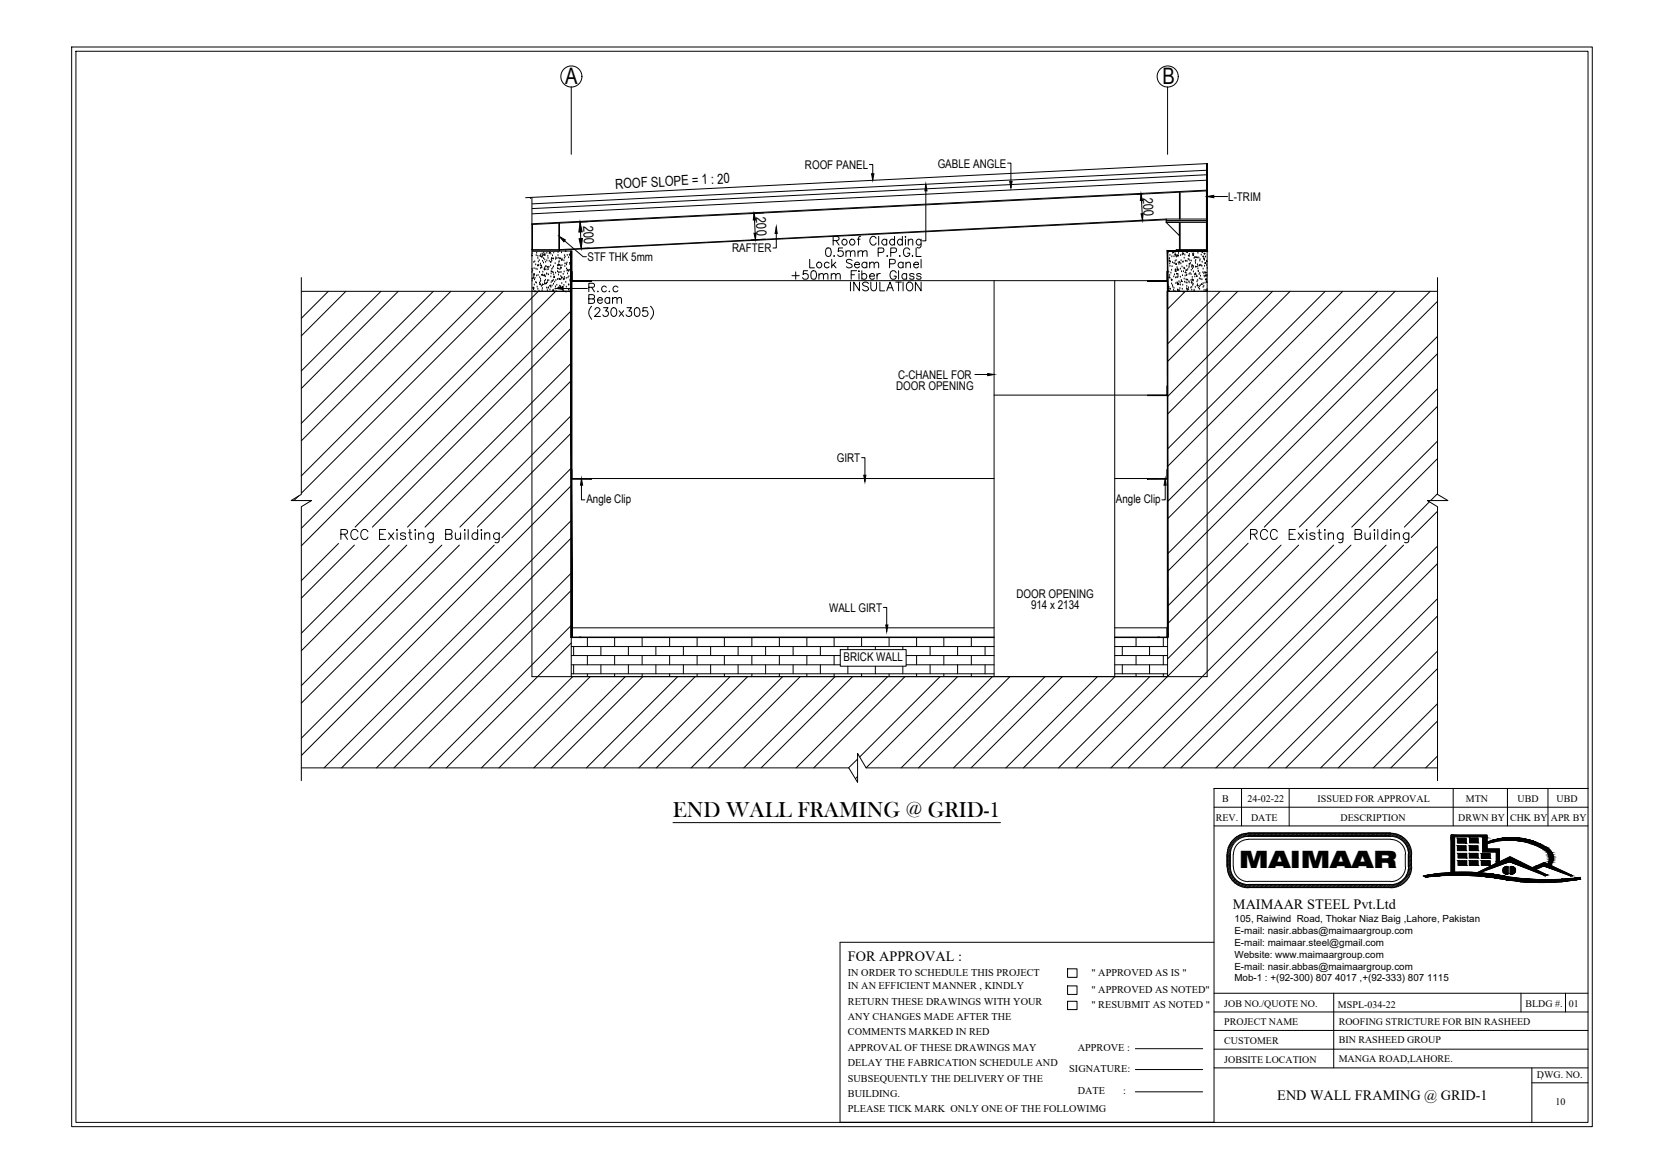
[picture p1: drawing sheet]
<svg xmlns="http://www.w3.org/2000/svg" width="297mm" height="210mm" viewBox="0 0 297 210" stroke-linecap="round" stroke-linejoin="round" font-family="sans-serif">
<defs><g id="words">
<text font-size="4.3" x="221.3" y="155.1">MAIMAAR</text>
<g font-size="4.1">
<text x="100.9" y="15">A</text>
<text x="207.6" y="15">B</text>
</g>
<text font-size="4" x="120.2" y="145.9">END WALL FRAMING @ GRID-1</text>
<g font-size="2.5">
<text x="109.9" y="33.7" transform="rotate(-3 109.9 33.7)">ROOF SLOPE = 1 : 20</text>
<text x="204.1" y="35.3" transform="rotate(87 204.1 35.3)">200</text>
<text x="104.2" y="40.3" transform="rotate(87 104.2 40.3)">200</text>
<text x="135" y="38.8" transform="rotate(87 135 38.8)">200</text>
<text x="220.2" y="162.4">MAIMAAR STEEL Pvt.Ltd</text>
<text x="151.4" y="171.7">FOR APPROVAL :</text>
<text x="228.1" y="196.4">END WALL FRAMING @ GRID-1</text>
</g>
<g font-size="2.1">
<text x="167.5" y="29.9">GABLE ANGLE</text>
<text x="143.8" y="30.2">ROOF PANEL</text>
<text x="219.4" y="35.9">L-TRIM</text>
<text x="105" y="46.7">STF THK 5mm</text>
<text x="130.8" y="45.1">RAFTER</text>
<text x="160.1" y="69.7">DOOR OPENING</text>
<text x="160.4" y="67.7">C-CHANEL FOR</text>
<text x="149.5" y="82.5">GIRT</text>
<text x="104.7" y="89.8">Angle Clip</text>
<text x="199.3" y="89.8">Angle Clip</text>
<text x="181.5" y="106.8">DOOR OPENING</text>
<text x="148.1" y="109.3">WALL GIRT</text>
<text x="184.2" y="108.9">914 x 2134</text>
<text x="150.7" y="118.1">BRICK WALL</text>
</g>
<g font-size="1.8">
<text x="218.3" y="143.3">B</text>
<text x="222.8" y="143.3">24-02-22</text>
<text x="235.3" y="143.3">ISSUED FOR APPROVAL</text>
<text x="261.8" y="143.3">MTN</text>
<text x="271.1" y="143.3">UBD</text>
<text x="278" y="143.3">UBD</text>
<text x="217.1" y="146.7">REV.</text>
<text x="223.4" y="146.7">DATE</text>
<text x="239.5" y="146.7">DESCRIPTION</text>
<text x="260.4" y="146.7">DRWN BY</text>
<text x="269.7" y="146.7">CHK BY</text>
<text x="277" y="146.7">APR BY</text>
<text x="220.5" y="166.9">E-mail: nasir.abbas@maimaargroup.com</text>
<text x="220.5" y="164.7">105, Raiwind Road, Thokar Niaz Baig ,Lahore, Pakistan</text>
<text x="220.5" y="169">E-mail: maimaar.steel@gmail.com</text>
<text x="220.5" y="171.1">Website: www.maimaargroup.com</text>
<text x="220.5" y="173.3">E-mail: nasir.abbas@maimaargroup.com</text>
<text x="151.4" y="174.3">IN ORDER TO SCHEDULE THIS PROJECT</text>
<text x="151.4" y="176.8">IN AN EFFICIENT MANNER , KINDLY</text>
<text x="151.4" y="179.5">RETURN THESE DRAWINGS WITH YOUR</text>
<text x="195" y="174.3">&quot; APPROVED AS IS &quot;</text>
<text x="195" y="177.3">&quot; APPROVED AS NOTED&quot;</text>
<text x="218.7" y="179.9">JOB NO./QUOTE NO.</text>
<text x="220.5" y="175.3">Mob-1 : +(92-300) 807 4017 ,+(92-333) 807 1115</text>
<text x="272.5" y="179.9">BLDG #.</text>
<text x="280.2" y="179.9">01</text>
<text x="151.4" y="182.2">ANY CHANGES MADE AFTER THE</text>
<text x="151.4" y="185">COMMENTS MARKED IN RED</text>
<text x="195" y="180.1">&quot; RESUBMIT AS NOTED &quot;</text>
<text x="218.7" y="183.2">PROJECT NAME</text>
<text x="239" y="180.1">MSPL-034-22</text>
<text x="239.1" y="183.1">ROOFING STRICTURE FOR BIN RASHEED</text>
<text x="151.4" y="187.7">APPROVAL OF THESE DRAWINGS MAY</text>
<text x="151.4" y="190.5">DELAY THE FABRICATION SCHEDULE AND</text>
<text x="191" y="191.5">SIGNATURE:</text>
<text x="192.5" y="187.8">APPROVE :</text>
<text x="218.7" y="186.5">CUSTOMER</text>
<text x="218.7" y="189.9">JOBSITE LOCATION</text>
<text x="239.1" y="189.8">MANGA ROAD,LAHORE.</text>
<text x="239.1" y="186.4">BIN RASHEED GROUP</text>
<text x="151.4" y="193.2">SUBSEQUENTLY THE DELIVERY OF THE</text>
<text x="151.4" y="195.9">BUILDING.</text>
<text x="192.5" y="195.5">DATE</text>
<text x="200.6" y="195.5">:</text>
<text x="274.5" y="192.6">DWG. NO.</text>
<text x="277.8" y="197.4">10</text>
<text x="151.4" y="198.7">PLEASE TICK MARK ONLY ONE OF THE FOLLOWIMG</text>
</g>
</g></defs>
<!-- layer: HATCH -->
<g fill="none" stroke="#000" stroke-width=".18">
<path d="M53.8 49.6v38.7l-1.8 1.1h3.6l-1.8 1.1v49M53.8 52h48.2M58.6 52l-4.8 4.9M61.8 52l-8 8M68 52l-14.2 14.3M71.1 52l-17.3 17.4M77.4 52l-23.6 23.6M80.5 52l-26.7 26.8M86.8 52l-33 33M89.9 52l-36.1 36.1M95 45.6h.1M95 48.5h.1"/>
<path d="M95 44.8h7v7.2h-7zM95 48v.1M95 45.5v.1M95.1 45.1h.1M95.1 50h.1M95.1 49.7l.1 .1h-.1zM95.1 48.2h.1M95.2 51.3h.1M95.2 51.3l.2 .1-.2 .1zM95.3 51.4h.1M95.3 51.6h.1M95.3 49.5h.1"/>
<path d="M95.3 46.7h.1M95.3 49.2h.1M95.4 49h.1M95.4 47.8h.1M95.4 48.9l.1 .1h-.2zM95.4 52h.1M95.4 50.7h.1M95.5 49.8h.1M95.5 46.6h.1M95.6 49.5h.1M95.6 52h.1M95.7 50.3h.1"/>
<path d="M95.7 47.1h.1M95.7 47.9h.1M95.8 45.5h.1M95.8 50.4h.1M95.9 49.1h.1M95.9 45.1h.1M95.9 48h.1M95.9 51.1h.1M96.1 51.5h.1M96.1 45.6h.1M96.1 46h.1M96.1 47.3l.1 .2h-.2z"/>
<path d="M96.1 49h.1M96.2 46.6h.1M96.2 52l-42.4 42.4M96.2 47.2h.1M96.3 51.8h.1M96.3 46.4h.1M96.4 48.5h.1M96.4 50.4h.1M96.4 49.4h.1M96.4 45.6l.2 .1-.1 .1zM96.5 50.2h.1M96.5 50.7l.1 .2-.2-.1z"/>
<path d="M96.5 47.8h.1M96.5 47h.1M96.5 49.7h.1M96.6 45.4h.1M96.6 50h.1M96.6 47.3l.1 .1-.1 .1zM96.7 47.6h.1M96.7 51h.1M96.7 49l.2 .1-.1 .1zM96.7 45.8l.2 .1h-.2zM96.8 47.7h.1M96.8 45.2h.1"/>
<path d="M96.8 50.9h.1M96.8 51.7h.1M96.9 51.4h.1M96.9 46.5h.1M96.9 49h.1M96.9 45.5h.1M96.9 50.7l.1 .1-.1 .1zM97 48.4h.1M97 45.4h.1M97.1 46h.1M97.1 46.8h.1M97.1 45h.1"/>
<path d="M97.2 45.4l.2 .2h-.2zM97.2 49.1l.1 .2-.2-.1zM97.2 47.9l.2 .2-.2 .1v-.2M97.3 50.1h.1M97.3 48h.1M97.3 47.7h.1M97.3 46.2h.1M97.3 49h.1M97.3 45.2h.1M97.4 49.9h.1M97.4 49.2h.1M97.5 47.5h.1"/>
<path d="M97.5 46.7h.1M97.5 50.6l-.2-.1v.2l.2-.1M97.6 47.5h.1M97.6 50.4h.1M97.6 50.5h.1M97.6 51.3h.1M97.6 48.7h.1M97.7 46.4h.1M97.7 48.8h.1M97.7 45.1h.1M97.7 48h.1M97.8 51.7h.1"/>
<path d="M97.8 50.3h.1M97.8 50h.1M97.8 45.6h.1M97.8 47.6l.1 .1h-.1zM97.9 51.3h.1M97.9 46h.1M97.9 48h.1M98 48.9h.1M98 51.2h.1M98 50h.1M98.1 47.6h.1M98.1 45.1h.1"/>
<path d="M98.1 46.5h.1M98.1 45l.2 .1h-.1zM98.2 51.6h.1M98.3 50.9l.1 .2h-.2zM98.3 46.7l.1 .1h-.1zM98.4 47.3h.1M98.4 51.2h.1M98.4 45.2h.1M98.4 49.3h.1M98.4 48.7h.1M98.4 50.3h.1M98.4 48.4l.2 .1h-.1z"/>
<path d="M98.5 46.3h.1M98.6 47.9h.1M98.6 46.5h.1M98.6 46l.1 .2h-.2zM98.6 50.9h.1M98.6 50.1l.1 .1h-.1zM98.7 45.5h.1M98.7 48.5h.1M98.7 47.7h.1M98.7 51.8l.2 .1h-.1zM98.8 49.9h.1M98.8 48.6h.1"/>
<path d="M98.9 47.5h.1M98.9 46.1h.1M98.9 50.6h.1M98.9 45h.1M98.9 51.7h.1M98.9 49h.1M98.9 49.4l.1 .1h-.1zM99 49.3h.1M99.1 50.2h.1M99.2 46.9h.1M99.2 51.1h.1M99.2 46.2h.1"/>
<path d="M99.2 48.6h.1M99.2 51.4h.1M99.2 52l-45.4 45.5M99.3 49.9h.1M99.3 45.9h.1M99.3 51.9h.1M99.5 50.8h.1M99.5 46h.1M99.6 49.8h.1M99.6 48.4h.1M99.6 47.3h.1M99.6 47.9l.1 .1h-.1z"/>
<path d="M99.7 44.9h.1M99.7 51.4h.1M99.7 45.5h.1M99.7 45.9h.1M99.8 49h.1M99.8 51.2h.1M99.8 47.2h.1M99.8 48.5h.1M99.8 46.7h.1M99.8 49.7l.3 .2h-.2v-.2M99.9 46.5h.1M100 50.9h.1"/>
<path d="M100 49.8h.1M100 46.1h.1M100 48.5h.1M100 48h.1M100 46.1l.1 .1h-.1zM100 47.3l-.2-.1v.2l.2-.1M100 51.2l.1 .2h-.1zM100.1 51h.1M100.1 47.8l.2 .1h-.2zM100.2 47.4h.1M100.2 49.2h.1M100.2 48.5h.1"/>
<path d="M100.3 45h.1M100.3 49.5h.1l-.1 .1zM100.3 49.7h.1M100.3 50.5h.1M100.3 46.3l.1 .2h-.1zM100.4 47.3h.1M100.4 46.1h.1M100.4 51.2h.2l-.2 .1zM100.5 51.2h.1M100.5 51.7h.1M100.6 48.8h.1M100.7 51.8h.1"/>
<path d="M100.7 49.8h.1M100.7 50.8h.1M100.7 46.4h.1M100.7 49.7l.1 .1h-.1zM100.8 48.4h.1M100.8 45.9h.1M100.8 49.4h.1M100.8 45.5h.1M100.9 47h.1M100.9 47.4h.1M100.9 45.7h.1M101 44.8h.1"/>
<path d="M101.1 50.3h.1M101.1 52h.1M101.1 47h.1M101.1 49.5h.1M101.1 51.1h.1M101.2 47.1h.1M101.2 47.9h.1M101.3 48.2h.1M101.3 46.8h.1M101.3 45.4h.1M101.4 48.7h.1M101.4 48.1l.1 .2h-.1z"/>
<path d="M101.4 49.5h.1M101.5 50.7h.1M101.5 51.7h.1M101.6 45.9h.1M101.6 48.3h.1M101.6 49.2h.1M101.6 50.7h.1M101.7 45.4l.1 .1-.1 .1zM101.7 46.9h.1M101.7 48.1h.1M101.8 52h.1M101.8 49.8h.1"/>
<path d="M101.8 45.3h.1M101.8 50.1h.1M101.8 47.1l.2 .1-.2 .1zM101.8 51.5l.1 .2-.1-.1zM101.9 49.5h.1M101.9 51.9h.1M102 47h.1M102 47.4h.1M102 46.5h.1M102 46.7h.1M102 45h.1M102 55.5l-38.6 38.7"/>
<path d="M102 58.6l-35.5 35.6M102 48.9v.1M208.5 50.2h.1M208.5 44.8h7.1v7.2h-7.1zM208.5 52h48.3M208.5 49.5v.1M208.6 52l-.1 .1M208.6 51.4l.1 .2-.2-.1zM208.6 50.9h.1M208.6 51.2h.2l-.2 .1zM208.7 44.9h.1M208.8 48.4h.1"/>
<path d="M208.8 51.8h.1M208.8 51.4h.1M208.8 46.1h.1M208.9 49.4h.1M208.9 46h.1M208.9 46.5l.1 .2-.2-.1zM208.9 47h.1M208.9 49h.1M209 47.4h.1M209 49.5h.1M209 45.4h.1M209.1 46.6h.1"/>
<path d="M209.1 51.5h.1M209.1 48.6h.1M209.2 49.9h.1M209.3 48.1h.1M209.3 50.6h.1M209.3 49.9l.1 .1h-.2zM209.3 45.7h.1M209.3 49.9h.1M209.4 47.5h.1M209.4 50.9h.1M209.4 46.8h.1M209.5 45.1h.1"/>
<path d="M209.5 51.1h.1M209.6 44.9v.2h-.1zM209.6 51.7h.1M209.6 49.3h.1M209.7 46.9h.1M209.7 51.3h.1M209.7 45.7h.1M209.8 48.9h.1M209.9 51.9h.1M209.9 46.9h.1M209.9 45.4l.1 .1-.1 .1zM209.9 46.5h.1"/>
<path d="M209.9 45.1h.1M209.9 48.1h.1M210 49.5h.1M210 48.3l.1 .2-.2-.1zM210 48h.1M210 50.5h.1M210 48.1h.1M210 47.1l.2 .1-.2 .1zM210.1 45.6h.1M210.1 46.4h.1M210.1 47h.1M210.1 45.7h.1"/>
<path d="M210.2 48.8l.1 .1-.1 .1zM210.2 49.4h.1M210.2 50.3h.1M210.2 47.6h.1M210.3 48.1l.2 .1-.2 .1v-.2M210.3 50.5l.2 .1h-.2zM210.4 51.6h.1M210.4 47.9h.1M210.4 50.6h.1M210.4 49.4h.1M210.4 50.6l.2 .2-.2 .1v-.3M210.4 51.7l.1 .1h-.2z"/>
<path d="M210.4 49.2h.1M210.4 48.9h.1M210.5 46.8h.1M210.5 45.7l-.3-.2 .1 .2h.2M210.5 45.5h.1M210.5 45.1h.1M210.5 51.9h.1M210.6 50.1h.1M210.6 47h.1M210.7 46.8v.1h-.1zM210.7 51.7h.1M210.7 51.4h.1"/>
<path d="M210.8 50.3h.1M210.8 47.9h.1M210.8 49.3h.1M210.8 50.7h.1M210.9 45.5h.1M210.9 47h.1M211 46.4h.1M211 49.9h.1M211 48.4h.1M211 50.1l.2 .2h-.2zM211.1 47.5h.1M211.2 51.5h.1"/>
<path d="M211.2 45.4h.1M211.2 49.1h.1M211.3 46.7h.1M211.3 45.1h.1M211.3 50.8h.1M211.3 46.6h.1M211.3 52h.1M211.3 45.2l.1 .2h-.1zM211.4 48.4h.1M211.5 47.7h.1M211.5 45.9h.1M211.5 47.9h.1"/>
<path d="M211.5 49.7h.1M211.6 44.8v.1M211.6 47.8h.1M211.6 50.2h.1M211.6 45.4h.1M211.6 44.8l.1 .1h-.1M211.7 49.1h.1M211.7 52l-3.2 3.2M211.7 46.5l.2 .1h-.2zM211.8 48.6l.1 .1h-.2zM211.9 49.8h.1M211.9 50.3h.1"/>
<path d="M211.9 48.2l.1 .1h-.1zM211.9 44.9h.1M211.9 51.4h.1M211.9 49h.1M212 49h.1M212 47.4h.1M212 51h.1M212 46.5h.1M212 50.4h.1M212 51.6h.1M212 49.9l.1 .1h-.1zM212.1 45h.1"/>
<path d="M212.1 44.9h.1M212.1 52h.1M212.1 48h.1M212.1 51.6l.2 .1h-.2zM212.2 46.2h.1M212.3 45.6h.1M212.3 51.2h.1M212.4 47.7h.1M212.4 50.1h.1M212.4 46.2h.1M212.4 48.8h.1M212.4 47.4h.1"/>
<path d="M212.4 50.3h.1M212.4 45.3h.1M212.4 45.6h.1M212.4 47l.1 .2h-.1zM212.5 46.4h.1M212.6 48.7h.1M212.6 46.9h.1M212.7 51.3h.1M212.7 48.9h.1M212.7 49.9h.1M212.8 46.5h.1M212.8 48.1h.1"/>
<path d="M212.8 50.4l.2 .2-.2-.1zM212.9 50.3h.1M212.9 51.2h.1M212.9 51.7h.1M212.9 47.6h.1M212.9 44.8v.2l.2-.1M212.9 47.3l.2 .2h-.2zM213 49.4h.1M213 49.8l.2 .2-.2 .1zM213 47.9h.1M213 44.8l.1 .1M213 50.8h.1"/>
<path d="M213 45.2h.1M213.1 50h.1M213.1 45.4h.1M213.1 50.6h.1M213.1 45.5l.1 .1h-.1zM213.2 47.6h.1M213.2 48.4h.1M213.2 45.2h.1M213.3 46h.1M213.3 51.7h.1M213.3 51.9h.1M213.3 48.9h.1"/>
<path d="M213.4 49.3h.1M213.4 45.9h.1l-.1 .1zM213.5 51.2h.1M213.5 46.5h.1M213.5 48.7h.1M213.5 46.9h.1M213.5 47.6h.2l-.2 .1zM213.5 48.9l.1 .1h-.1zM213.6 46.3h.1M213.7 45.9h.1M213.7 49.2l.1 .1-.1 .1zM213.8 50.2h.1"/>
<path d="M213.8 50.9l.2 .1-.2 .1zM213.9 50.7h.1M213.9 47.1h.1M213.9 47.5h.1M213.9 49.9h.1M213.9 45.9h.1M214 45.1h.1M214 47.9h.1M214 48.3h.1M214.1 51.3h.1M214.1 48.4h.1M214.1 45.9h.1"/>
<path d="M214.2 48.9h.1M214.2 49.6h.1M214.2 47.3l.1 .2-.1-.1zM214.3 51.1h.1M214.3 51.5h.1M214.3 48.7h.1M214.3 46.5h.1M214.3 46.2h.1M214.4 50.9h.1M214.4 47.2h.1M214.4 49.2h.1M214.5 49.7h.1"/>
<path d="M214.6 47.3h.1M214.6 45.4h.1M214.6 50.7l.1 .1h-.1zM214.7 47.4h.1M214.7 49.8h.1M214.7 44.9h.1M214.7 46.7h.1M214.8 44.9h.1M214.9 48.5h.1M214.9 51.2h.1M214.9 47.9h.1M214.9 50.5h.1"/>
<path d="M214.9 45.7l.1 .2h-.1zM215 46.1h.1M215 50.9h.1M215 48.7h.1M215.1 51.7h.1M215.1 49.2h.1M215.1 45.2l.1 .1-.1 .1zM215.1 46.1h.1M215.1 48.5h.1M215.2 46.3h.1M215.2 47.4h.1M215.2 49.3h.1"/>
<path d="M215.2 50.4h.1M215.2 46.9l.2 .1-.2 .1zM215.3 46.9h.1M215.3 48.6h.1M215.3 49.8h.1M215.3 45.7h.1M215.3 49.1l.1 .2-.1-.1zM215.4 48.6l.1 .1h-.1zM215.4 51.7h.1M215.4 51.8h.1M215.4 49.7h.1M215.5 47.3h.1"/>
<path d="M215.5 50.2h.1M215.5 49.9h.1M215.6 51.8h.1M215.6 47.8h.1M215.6 50.3h-.1l.1 .1M215.6 49.1h-.1l.1 .2M215.6 46.6l-.1-.1v.3l.1-.1M215.6 51.6v.2M217.9 52l-9.4 9.4M221.1 52l-12.6 12.6M227.3 52l-18.8 18.8M230.4 52l-21.9 22"/>
<path d="M236.7 52l-28.2 28.2M239.8 52l-31.3 31.3M246.1 52l-37.6 37.6M249.2 52l-40.7 40.7M255.5 52l-47 46.9M256.8 49.6v38.7l1.8 1.1h-3.7l1.9 1.1v49M256.8 53.8l-48.3 48.3M102 64.9l-29.2 29.3M102 74.2l-19.9 20M102 68l-26.1 26.2M102 77.4l-16.7 16.8M256.8 60.1l-48.3 48.2"/>
<path d="M256.8 69.4l-24.7 24.8M256.8 78.8l-15.4 15.4M256.8 63.2l-31 31M256.8 72.6l-21.6 21.6M53.3 88.6l-.8 .8M60.5 97.1l-6.7 6.6M63.3 97.4l-9.5 9.5M69.5 97.4l-15.7 15.7M72.7 97.4l-18.9 18.9M78.9 97.4l-25.1 25.1M82.1 97.4l-28.3 28.2M88.3 97.4l-34.5 34.5"/>
<path d="M102 83.6l-12.4 12.5M102 93l-44.1 44.2M102 86.8l-48.2 48.2M102 96.1l-41 41.1M222.9 97l-14.4 14.4M228.8 97.4l-20.3 20.3M232 97.4l-23.5 23.4M238.2 97.4l-39.8 39.8M241.3 97.4l-39.7 39.8M247.6 97.4l-39.8 39.8M250.7 97.4l-39.8 39.8M255.3 89.6l-4.5 4.6"/>
<path d="M256.8 88.2l-1.3 1.2M256.8 97.6l-39.6 39.6M256.8 81.9l-12.2 12.3M256.8 91.3l-4.7 4.7M102 102.4l-34.8 34.8M102 111.7l-25.4 25.5M102 105.5l-31.6 31.7M102 114.9l-22.3 22.3M256.8 106.9l-30.3 30.3M256.8 116.3l-20.9 20.9M256.8 100.7l-36.5 36.5M256.8 110l-27.1 27.2"/>
<path d="M256.8 119.4l-17.8 17.8M53.8 137.2h97.8l1.6 2.6v-5.2l1.5 2.6h102.1M102.3 120.9l-16.3 16.3M105.4 120.9l-16.3 16.3M111.7 120.9l-16.4 16.3M114.8 120.9l-16.3 16.3M121 120.9l-16.3 16.3M124.2 120.9l-16.4 16.3M130.4 120.9l-16.3 16.3M133.5 120.9l-16.3 16.3M139.8 120.9l-16.3 16.3M142.9 120.9l-16.3 16.3"/>
<path d="M149.2 120.9l-16.3 16.3M152.3 120.9l-16.4 16.3M153.2 135.6l-1.6 1.6M153.2 138.7l-.4 .4M158.6 120.9l-16.4 16.3M161.6 120.9l-16.3 16.3M167.9 120.9l-14.3 14.3M171 120.9l-16.3 16.3M177.3 120.9l-16.3 16.3M180.4 120.9l-16.3 16.3M186.7 120.9l-16.4 16.3M189.8 120.9l-16.3 16.3"/>
<path d="M196 120.9l-16.3 16.3M199.2 120.9l-16.4 16.3M205.4 120.9l-16.3 16.3M208.5 120.9l-16.3 16.3M256.8 125.7l-11.5 11.5M256.8 135.1l-2.2 2.1M256.8 128.8l-8.4 8.4"/>
</g>
<!-- layer: Outer Line -->
<path d="M208.3 39.3l-108.4 5.4M208.3 39.1l-108.4 5.5M210.7 39.7v4.9M210.8 39.7v4.9M215.5 39.7v4.9M215.6 29.2v4.9l-120.6 6v-4.8M215.6 34l-120.6 6M215.6 39.7v4.9M102 52v68.9M208.5 52v68.9M95 120.9h120.6" fill="none" stroke="#000" stroke-width=".18"/>
<!-- layer: Base Plate -->
<g fill="none" stroke="#000" stroke-width=".18">
<path d="M95 44.6h4.9v.2h-4.9zM102 48.5h.2v1.6h3.4v.2h-3.6zM205 50.1h3.4v-1.6h.1v1.8h-3.5zM210.1 44.6h5.5v.2h-5.5zM205 70.6h3.4v-1.7h.1v1.8zM102 83.9h.2v1.6h3.4v.1h-3.6zM205 85.5h3.4v-1.6h.1v1.7h-3.5zM102 112.2h.2v1.6l1.6 .1h-1.8zM102 112.2h75.6M103.5 113.8h74.1M103.5 113.9h74.1M199.1 113.8h8"/>
<path d="M199.1 113.9h8M199.1 112.2h9.3M206.8 113.8h1.6v-1.6h.1v1.7z"/>
</g>
<!-- layer: PLT -->
<path d="M215.5 34.1h.1v5h-.1zM95 40.1l.1 4.5z" fill="none" stroke="#000" stroke-width=".18"/>
<!-- layer: stifners -->
<path d="M99.8 39.9l.1 4.7zM208.3 39.7h2.4v2.4zM210.7 34.5h.1v4.6h-.1z" fill="none" stroke="#000" stroke-width=".18"/>
<!-- layer: CRK Plate -->
<path d="M208.3 39.1h7.3v.3h-7.3zM208.3 39.4h7.3v.3h-7.3z" fill="none" stroke="#000" stroke-width=".18"/>
<!-- layer: Dim1 -->
<path d="M105 39.6l-1.4 .1M134.8 39.3l.1 2.3M136.4 38l-2.4 .2M203.9 35.8l.1 2.4M204.1 34.6l-1 .1M204.3 39.3l-1 .1M103.7 41.5v1.1M105.3 44.3l-1.4 .1M136.7 42.7l-2.5 .2" fill="none" stroke="#000" stroke-width=".18"/>
<path d="M134.7 38.1l.3 1.2h-.5zM203.8 34.6l.3 1.2h-.4zM203.8 38.2h.4l-.1 1.1zM103.6 39.7l.4 1.7-.6 .1zM103.4 42.6h.6l-.2 1.8zM134.7 41.7l.4-.1-.2 1.2z" fill="#000" stroke="#000" stroke-width=".18"/>
<!-- layer: TEXT -->
<g fill="none" stroke="#000" stroke-width=".18">
<path d="M60.9 95.4l1-.1 .2-.2-.1-.3-.3-.2h-.8v1.8M61.5 95.4l.6 1M63.9 95a.65 .65 0 0 0-.7-.4 .65 .65 0 0 0-.5 .7 .78 .78 0 0 0 .1 .8 .78 .78 0 0 0 .9 .2l.2-.4M65.7 95a.65 .65 0 0 0-.7-.4 .65 .65 0 0 0-.6 .7 .78 .78 0 0 0 .2 .8 .78 .78 0 0 0 .9 .2l.2-.4M67.8 95.4h.7M68.9 94.6h-1.1v1.8h1.1M69.4 95.2l.9 1.2M70.3 95.2l-.9 1.2M70.9 94.6v.2zM70.9 95.2v1.2M72.4 95.4a.54 .54 0 0 0-.9 0l.1 .2 .8 .3v.2a.54 .54 0 0 1-.9 0M73 95.2h.5"/>
<path d="M73.2 94.6v1.4l.1 .3 .3 .1M74.2 94.6v.2zM74.2 95.2v1.2M74.8 95.5l.4-.3 .4 .1 .1 1.1M74.8 95.2v1.2M77.4 95.2v1.3a.47 .47 0 0 1-.3 .4 .47 .47 0 0 1-.5 0M77.4 95.4a.57 .57 0 0 0-.8 0 .57 .57 0 0 0 0 .8 .57 .57 0 0 0 .8-.1M79.6 95.4l1-.1 .1-.2v-.3l-.4-.2h-.7v1.8h.7a.47 .47 0 0 0 .5-.5 .47 .47 0 0 0-.5-.5M81.3 95.2l.1 1.1 .4 .1 .5-.4M82.3 95.2v1.2M83 94.6v.2zM83 95.2v1.2"/>
<path d="M83.6 94.6v1.8M85.3 95.4a.57 .57 0 0 0-.8 0 .57 .57 0 0 0 0 .8 .57 .57 0 0 0 .8-.1M85.3 94.6v1.8M86 94.6v.2zM86 95.2v1.2M86.6 95.5l.4-.3 .4 .1 .1 1.1M86.6 95.2v1.2M89.2 95.2v1.3a.47 .47 0 0 1-.3 .4 .47 .47 0 0 1-.5 0M89.2 95.4a.57 .57 0 0 0-.9 0 .57 .57 0 0 0 0 .8 .57 .57 0 0 0 .9-.1M223.4 95.4l1-.1 .2-.2-.1-.3-.4-.2h-.7v1.8M224 95.4l.6 1M226.4 95a.65 .65 0 0 0-.7-.4 .65 .65 0 0 0-.6 .7 .78 .78 0 0 0 .2 .8 .78 .78 0 0 0 .9 .2l.2-.4"/>
<path d="M228.1 95a.63 .63 0 0 0-.7-.4 .63 .63 0 0 0-.5 .7v.4a.63 .63 0 0 0 .5 .7 .63 .63 0 0 0 .7-.5M230.3 95.4h.6M231.4 94.6h-1.1v1.8h1.1M231.9 95.2l.9 1.2M232.8 95.2l-.9 1.2M233.4 94.6v.2zM233.4 95.2v1.2M234.9 95.4a.54 .54 0 0 0-1 0l.3 .3 .6 .2 .1 .2a.54 .54 0 0 1-1 0M235.4 95.2h.6M235.6 94.6v1.4l.1 .3 .4 .1M236.6 94.7h.1zM236.7 95.2v1.2"/>
<path d="M237.3 95.5l.4-.3 .4 .1 .1 1.1M237.3 95.2v1.2M239.9 95.2v1.3a.47 .47 0 0 1-.3 .4 .47 .47 0 0 1-.5 0M239.9 95.4a.57 .57 0 0 0-.9 0 .57 .57 0 0 0 0 .8 .57 .57 0 0 0 .9-.1M242 95.4l1-.1 .2-.2-.1-.3-.3-.2h-.8v1.8h.8a.47 .47 0 0 0 .4-.5 .47 .47 0 0 0-.4-.5M243.8 95.2l.1 1.1 .4 .1 .4-.4M244.7 95.2v1.2M245.5 94.6v.2zM245.5 95.2v1.2M246.1 94.6v1.8M247.7 95.4a.55 .55 0 0 0-.8 0 .55 .55 0 0 0 0 .8 .55 .55 0 0 0 .8-.1M247.7 94.6v1.8"/>
<path d="M248.4 94.6v.2zM248.4 95.2v1.2M249 95.5l.4-.3 .5 .1 .1 1.1M249 95.2v1.2M251.6 95.2v1.3a.47 .47 0 0 1-.2 .4 .47 .47 0 0 1-.5 0M251.6 95.4a.57 .57 0 0 0-.8 0 .57 .57 0 0 0 0 .8 .57 .57 0 0 0 .8-.1M120.2 147h58.5"/>
</g>
<!-- layer: Grid -->
<g fill="none" stroke="#000" stroke-width=".18">
<path d="M102 15.5v12.1M208.5 15.5v12.1"/>
<circle cx="102.1" cy="13.7" r="1.88"/>
<circle cx="208.6" cy="13.7" r="1.88"/>
</g>
<!-- layer: Thin -->
<path d="M155.7 31h.4l-.2 1.2zM165.4 32.9l.2 1.2h-.4zM180.4 32.4h.4l-.2 1.2zM215.6 35.1l1.2-.2v.4zM99.4 51.5l1.2-.2v.4zM99.9 42.3l1.1 .6-.3 .3zM138.7 40.5l.1 1.2h-.4zM176.4 66.7l1.2 .2-1.2 .2zM103.9 85.5l.2 1.2h-.4zM154.3 84.9h.4l-.2 1.1zM208.1 85.5l.2 1.2h-.4zM158.2 111.6h.4l-.2 1.2z" fill="#000" stroke="#000" stroke-width=".18"/>
<g fill="none" stroke="#000" stroke-width=".18">
<path d="M155.3 29.4h.6v1.6M165.4 34.1v8.9h-.6M180 29.1h.6v3.3M216.8 35.1h2.5M100.6 51.5h4.3M100.9 43l3.3 2.9h.5M105.2 51.3h.9v-.5l-.3-.2h-.6v1.5M105.2 53.4l.9-.1 .1-.2-.1-.3-.3-.2h-.6v1.6h.6l.3-.2v-.5l-.3-.1M105.7 54.7a1.57 1.57 0 0 0 0 2.3M105.7 51.3l.5 .8M106.3 55.3l.3-.3h.3l.2 .1a.44 .44 0 0 1-.2 .7l-.7 .7h1M106.7 53.6h.9v-.2a.5 .5 0 0 0-.7-.1 .5 .5 0 0 0-.1 .7 .5 .5 0 0 0 .7 .1l.1-.2"/>
<path d="M106.8 52l-.1 .1h.2M107.8 55h.8l-.4 .6a.51 .51 0 0 1 .4 .8 .51 .51 0 0 1-.9-.2M108.3 51.3a.48 .48 0 0 0-.7 0 .48 .48 0 0 0 0 .7 .48 .48 0 0 0 .7-.1M108.9 52l-.1 .1h.1M108.9 53.4a.51 .51 0 0 0-.9 .1 .51 .51 0 0 0 .6 .7l.3-.3M108.9 53.1v1.1M109.4 55a.48 .48 0 0 1 .7 .3 .79 .79 0 0 1-.5 1.2 .95 .95 0 0 1-.2-1.5zM109.4 53.4l.4-.3 .4 .1v1M109.4 53.1v1.1M110.2 53.4l.4-.3 .3 .1 .1 1M110.4 51.3a.49 .49 0 0 0-.8 0 .49 .49 0 0 0 0 .7 .49 .49 0 0 0 .8-.1M110.6 55.5l.8 1"/>
<path d="M111.4 55.5l-.8 1M112 55h.8l-.5 .6a.53 .53 0 0 1 .5 .4 .53 .53 0 0 1-.4 .6 .53 .53 0 0 1-.6-.4M113.5 55a.48 .48 0 0 1 .7 .3 .79 .79 0 0 1-.5 1.2l-.4-.3v-.9zM115.6 55h-.7l-.1 .6a.54 .54 0 0 1 .8 .1 .54 .54 0 0 1-.1 .7 .54 .54 0 0 1-.8-.2M116.2 54.7a1.49 1.49 0 0 1 0 2.3M138.7 41.7v2.6h-.6M141.4 49.2h1.4M142.1 48.6v1.3M144.2 48.4h-.7l-.1 .6a.53 .53 0 0 1 .8 0 .53 .53 0 0 1-.1 .8 .53 .53 0 0 1-.7-.2M144.6 46.3v1.6h.9M145 48.4a.48 .48 0 0 1 .8 .3 1.28 1.28 0 0 1-.2 1.1 .58 .58 0 0 1-.7-.2v-.9zM146.3 49.2l.4-.3 .3 .1 .1 .9"/>
<path d="M146.3 48.9v1M147.1 49.2l.4-.3 .3 .1 .1 .9M147.7 44.3a.54 .54 0 0 1 .7 .3 .7 .7 0 0 1 .1 .8 .7 .7 0 0 1-.8 .3l-.2-.6v-.5zM148.1 47a.48 .48 0 0 0-.7 0 .48 .48 0 0 0 0 .7 .48 .48 0 0 0 .7-.1M148.5 49.2l.3-.3 .4 .1 .1 .9M148.5 48.9v1M148.6 46.3v1.6M148.8 43l.9-.1 .2-.4-.4-.3h-.7v1.6M148.8 47.3l.5 .6M149 45.6v.2l.1-.1M149.3 49.2l.3-.3 .4 .1 .1 .9M149.3 46.8l-.7 .8"/>
<path d="M149.3 43l.6 .8M150.5 44.3h-.7l-.1 .6a.54 .54 0 0 1 .8 0 .54 .54 0 0 1-.1 .8 .54 .54 0 0 1-.8-.2M151.1 45.1l.2-.3h.5l.1 1M151.1 44.8v1M151.9 45.1l.2-.3h.5l.1 1M151.9 50.4v1.6M152 49.1h.6M152.2 46.5a.58 .58 0 0 0-1 .2l.1 .2 .8 .4 .1 .3a.69 .69 0 0 1-1 0M152.6 47.3h.9a.49 .49 0 0 0-.5-.4 .49 .49 0 0 0-.4 .5 .49 .49 0 0 0 .4 .5l.5-.3M153 48.4h-1v1.5M153.1 42.7h.5M153.3 45.1l.2-.3h.5l.1 1"/>
<path d="M153.3 44.8v1M153.4 48.4v.1zM153.4 48.9v1M153.5 50.4v1.6l-1-1.6v1.6M153.7 42.2l-.3 .1-.1 .2v1.3M153.9 49.1a.49 .49 0 0 1 .8-.1 .49 .49 0 0 1 0 .7 .49 .49 0 0 1-.8 0M153.9 48.4v1.5M154.1 45.1l.2-.3h.5l.1 1M154.8 47a.5 .5 0 0 0-.7 0 .5 .5 0 0 0 0 .7 .5 .5 0 0 0 .7-.1M154.8 46.8v1.1M155.1 50.6a.59 .59 0 0 0-.5-.2 .59 .59 0 0 0-.5 .4l.3 .3 .6 .2 .1 .4a.65 .65 0 0 1-1 0M155.3 47.1l.4-.3 .4 .1v1"/>
<path d="M155.3 49.3h.9l-.1-.3a.48 .48 0 0 0-.6 .1 .48 .48 0 0 0 0 .6 .48 .48 0 0 0 .7 0M155.3 46.8v1.1M155.5 50.4v1.1a.51 .51 0 0 0 .6 .5 .51 .51 0 0 0 .5-.5v-1.1M156.1 47.1l.4-.3 .4 .1v1M156.5 42.6a.53 .53 0 0 0-.8-.3 .82 .82 0 0 0-.3 .9 .82 .82 0 0 0 .7 .6l.4-.4M156.6 48.9v1M156.9 45.1h.6a.44 .44 0 0 0 .4-.5l-.2-.3h-.8v1.5M156.9 42.2v1.6M157.2 50.4v1.6h.8M157.2 48.9a.5 .5 0 0 0-.6 .4M158.4 43a.49 .49 0 0 0-.7-.1 .49 .49 0 0 0 0 .7 .49 .49 0 0 0 .7-.1M158.4 52l.6-1.6 .6 1.6"/>
<path d="M158.4 42.7v1.1M158.5 45.6v.2l.1-.1M158.6 51.4h.7M158.9 47.1l.9-.1 .1-.2v-.3l-1-.2v1.6M159.1 45.1l.9-.1 .1-.2v-.4l-1-.1v1.5M159.8 43a.49 .49 0 0 0-.7-.1 .49 .49 0 0 0 0 .7 .49 .49 0 0 0 .7-.1M159.8 42.2v1.6M160 50.4h1M160.1 48.7a.56 .56 0 0 0-.7-.3 .56 .56 0 0 0-.4 .6v.3a.55 .55 0 0 0 .5 .6 .55 .55 0 0 0 .6-.6h-.4M160.5 48.4v1.5M160.5 50.4v1.6M160.7 45.6v.2l.1-.1"/>
<path d="M161.2 43a.49 .49 0 0 0-.8-.1 .49 .49 0 0 0 0 .7 .49 .49 0 0 0 .8-.1M161.2 42.2v1.6M161.3 47a.5 .5 0 0 0-.7 0 .5 .5 0 0 0 0 .7 .5 .5 0 0 0 .7-.1M161.3 46.8v1.1M161.3 50.4v1.6M161.7 42.2v.2zM161.7 42.7v1.1M161.8 47.1l.4-.3 .3 .1 .1 1M161.8 46.8v1.1M161.9 49.1a.48 .48 0 0 0-.7-.1 .48 .48 0 0 0 0 .7 .48 .48 0 0 0 .7 0M161.9 48.9v1M162 50.6l.2-.1a.73 .73 0 0 1 .8 .3 .73 .73 0 0 1-.1 .9l-.2 .2a.73 .73 0 0 1-.8-.4 .73 .73 0 0 1 .1-.9z"/>
<path d="M162.2 43l.4-.3 .4 .1v1M162.2 42.7v1.1M162.5 44.6a.57 .57 0 0 0-.6-.3 .57 .57 0 0 0-.5 .5 .69 .69 0 0 0 .7 1 .53 .53 0 0 0 .4-.6h-.4M163 45.6l-.1 .1h.1M163.2 47.3h.9v-.2a.5 .5 0 0 0-.7-.1 .5 .5 0 0 0-.2 .7 .5 .5 0 0 0 .7 .1l.2-.2M163.3 49.1a.43 .43 0 0 0-.8 0v.1l.7 .3 .1 .2a.43 .43 0 0 1-.8 0M163.6 44.3v1.5h.9M164.5 42.7v1.2a.43 .43 0 0 1-.7 .3M164.5 43a.49 .49 0 0 0-.7-.1 .49 .49 0 0 0 0 .7 .49 .49 0 0 0 .7-.1M164.5 49.1a.47 .47 0 0 0-.8 0l.2 .2 .5 .2 .1 .2a.47 .47 0 0 1-.8 0M164.5 50.4v1.6l-1-1.6v1.6M164.5 46.3v1.6"/>
<path d="M174.1 66.9h2.3M103.9 86.7v2.6h.6M153.9 81.8h.6v3.1M208.1 86.7v2.6h-.6M157.8 108.5h.6v3.1"/>
<circle cx="146.3" cy="47.3" r=".5"/>
<circle cx="150.8" cy="43.2" r=".51"/>
<circle cx="152.2" cy="43.2" r=".51"/>
</g>
<!-- layer: 0 -->
<g fill="none" stroke="#000" stroke-width=".18">
<path d="M12.8 8.4h271.6v192.9h-271.6zM13.6 9.2h270v191.3h-270zM94.8 35.3h.1M102 115.5h75.6M102 117.1h48.1M102 118.8h48.1M102 113.9h75.6M102.5 115.5v1.6M102.5 118.8v1.6M104.9 113.9v1.6M104.9 117.1v1.7M107.3 115.5v1.6"/>
<path d="M107.3 118.8v1.6M109.8 113.9v1.6M109.8 117.1v1.7M112.2 115.5v1.6M112.2 118.8v1.6M114.7 113.9v1.6M114.7 117.1v1.7M117.2 115.5v1.6M117.2 118.8v1.6M119.6 113.9v1.6M119.6 117.1v1.7M122.1 115.5v1.6"/>
<path d="M122.1 118.8v1.6M124.5 113.9v1.6M124.5 117.1v1.7M126.9 115.5v1.6M126.9 118.8v1.6M129.4 113.9v1.6M129.4 117.1v1.7M131.8 115.5v1.6M131.8 118.8v1.6M134.3 113.9v1.6M134.3 117.1v1.7M136.8 115.5v1.6"/>
<path d="M136.8 118.8v1.6M139.2 113.9v1.6M139.2 117.1v1.7M141.7 115.5v1.6M141.7 118.8v1.6M144.1 113.9v1.6M144.1 117.1v1.7M146.5 115.5v1.6M146.5 118.8v1.6M149 113.9v1.6M149 117.1v1.7M150.1 116h11.8v3h-11.8z"/>
<path d="M151.4 115.5v.5M151.4 119v1.4M153.9 113.9v1.6M156.4 115.5v.5M156.4 119v1.4M158.8 113.9v1.6M161.3 115.5v.5M161.3 119v1.4M161.9 117.1h15.7M161.9 118.8h15.7M163.7 113.9v1.6M163.7 117.1v1.7"/>
<path d="M166.1 115.5v1.6M166.1 118.8v1.6M168.6 113.9v1.6M168.6 117.1v1.7M171 115.5v1.6M171 118.8v1.6M173.5 113.9v1.6M173.5 117.1v1.7M176 115.5v1.6M176 118.8v1.6M199.1 115.5h9.4M199.1 117.1h9.4"/>
<path d="M199.1 118.8h9.4M199.1 113.9h9.4M200.5 115.5v1.6M200.5 118.8v1.6M202.9 113.9v1.6M202.9 117.1v1.7M205.3 115.5v1.6M205.3 118.8v1.6M207.8 113.9v1.6M207.8 117.1v1.7M102 120.9h106.5M102 120.4h75.6"/>
<path d="M104.9 120.4v.5M109.8 120.4v.5M114.7 120.4v.5M119.6 120.4v.5M124.5 120.4v.5M129.4 120.4v.5M134.3 120.4v.5M139.2 120.4v.5M144.1 120.4v.5M149 120.4v.5M153.9 120.4v.5M158.8 120.4v.5"/>
<path d="M163.7 120.4v.5M168.6 120.4v.5M173.5 120.4v.5M199.1 120.4h9.4M202.9 120.4v.5M207.8 120.4v.5M216.8 147.5h66.8M216.8 144.2h66.8M221.8 140.9v6.6M230.3 140.9v6.6M254.9 156.7l-.6-.2a39.7 39.7 0 0 1 16.2 .3 45.2 45.2 0 0 0 11.7 0M254.9 156.6a50 50 0 0 1 15.6 .8 38.8 38.8 0 0 0 11.7-.3"/>
<path d="M259.6 140.9v6.6M259.8 149.5v6.3M260.3 149.7h1.6v.9h-1.6zM260.3 151.1h1.5v.8h-1.5zM260.4 152.5h1.6v.8h-1.6zM260.4 153.8h1.6v.8h-1.6zM262.4 151.1h1.6v.8h-1.6zM262.4 152.5h1.6v.8h-1.6zM262.4 153.8h1.6v.8h-1.6zM262.5 149.7h1.5v.9h-1.5zM263.9 155.9l5.8-2.9 6.6 3.3-.3 .1M264.3 155.9l5.3-2 6.4 2.5"/>
<path d="M264.6 153.8h1.6v.8h-1.6zM264.6 152.5h1.6v.8h-1.6zM264.8 149.7v2.5h2.5v2l.5-.2v-2.3h-2.2v-2.5h-6.4v6.6M265.6 150.7a12.4 12.4 0 0 1 10.6 1.3 2.16 2.16 0 0 1 .4 2.4M265.6 150.4a11.6 11.6 0 0 1 11.4 1.6 2.01 2.01 0 0 1-.1 2.6M269.3 140.9v6.6M269.3 154.8v1.3M269.4 154.9a.66 .66 0 0 0-.9 .6 .66 .66 0 0 0 .9 .6M269.8 154.8v1.3M269.8 154.9a.66 .66 0 0 1 .9 .6 .66 .66 0 0 1-.9 .6M273.7 155l2.2-.9 5 2.3-.4 .1-4.7-1.8-1.5 .6M276 156.4h.1"/>
<path d="M276.5 140.9v6.6M282.3 156.8v.3M283.6 140.9h-66.8v59.6h-66.8v-32.2h66.8M190.7 173.1h1.7v1.5h-1.7zM190.7 176.1h1.7v1.5h-1.7zM190.7 178.9h1.7v1.5h-1.7zM216.8 177.4h66.8M238.2 177.4v13.4M271.7 177.4v3.4M279.6 177.4v3.4M202.8 187.3h12M202.8 191.1h12"/>
<path d="M202.8 195h12M216.8 190.8h66.8M216.8 184.1h66.8M216.8 180.8h66.8M216.8 187.4h66.8M273.6 193.4h10M273.6 190.8v9.7M275.3 192.7v.1"/>
</g>
<!-- layer: SHEETING -->
<path d="M215.6 29.2l-121.8 6.1" fill="none" stroke="#000" stroke-width=".18"/>
<!-- layer: GABLE ANGLE -->
<path d="M215.6 30.4l-120.6 6M215.6 31.2l-120.6 6.1M215.6 32.2l-120.6 6" fill="none" stroke="#000" stroke-width=".18"/>
<!-- layer: Dash -->
<path d="M95 52v68.9M215.6 52v68.9" fill="none" stroke="#000" stroke-width=".18"/>
<!-- layer: Purlan -->
<path d="M103.5 50.1h103.6M177.6 50.1v70.8M199.1 50.1v70.8M177.6 70.6h30.9M103.5 85.5h74.1M199.1 85.5h8" fill="none" stroke="#000" stroke-width=".18"/>
<!-- layer: 0 -->
<g fill="#000" stroke="#000" stroke-width=".18">
<path d="M254.6 156.6h.3zM259.2 149.5h.6v6.3zM259.3 155.8h3.7zM259.2 149.2h6.4zM265.8 150.3h1.1zM267.3 153.9h.5l-.3 .2zM264.3 155.9l3.2-1.8h1.6zM269 156.1h.2zM269.6 153.9h1.9l4.8 2.4zM267.9 153.9l1.8-.9 1.8 .9zM269 149.7h2.2zM269.9 154.8h.2z"/>
<path d="M273 157.6h4.9zM274.5 154.7h1.3l-.8 .3zM275.8 154.7h1.4l3.7 1.7zM274.5 154.7l1.4-.6 1.3 .6zM276.6 154.2h.5l-.1 .2zM281.7 156.8h.6z"/>
<path d="M102 44.8l.2 69.1v-69.1zM102 44.8l.2 69.1h-.2z"/>
<path d="M208.5 52l.1 61.9zM208.5 52l.1 61.9zM208.5 44.8l.1 7.2zM208.5 44.8l.1 7.2zM208.5 44.8h7.1zM208.6 44.9h7.1zM215.6 29.2l.1 15.7zM215.6 29.2l.1 15.7z"/>
<path d="M254.6 156.6h.2zM254.7 156.6h.1z"/>
<path d="M254.5 156.6h.7zM254.5 156.6h.4zM254.6 156.6h.3zM254.6 156.6h.3z"/>
<path d="M254.4 156.6h1.4zM254.4 156.6h.8z"/>
<path d="M254.4 156.5h2.1zM254.4 156.5l1.4 .1z"/>
<path d="M254.4 156.4h2.8zM254.4 156.4h2.9z"/>
<path d="M254.4 156.4h2.8zM254.4 156.4l2.1 .1z"/>
<path d="M259.2 149.5v6.3h.6zM259.2 155.8h.6z"/>
<path d="M254.9 156.4h4.8zM254.4 156.4h2.9z"/>
<path d="M260.3 151.1l1.5 .8v-.8zM260.3 151.1l1.5 .8h-1.5z"/>
<path d="M260.3 149.7l1.6 .9v-.9zM260.3 149.7l1.6 .9h-1.6z"/>
<path d="M260.4 152.5l1.6 .8v-.8zM260.4 152.5l1.6 .8h-1.6z"/>
<path d="M260.4 153.8l1.6 .8v-.8zM260.4 153.8l1.6 .8h-1.6z"/>
<path d="M259.3 155.8l5 .1zM258.7 155.9h5.6z"/>
<path d="M262.5 149.7l1.5 .9v-.9zM262.5 149.7l1.5 .9h-1.5z"/>
<path d="M262.5 151.1l1.5 .8v-.8zM262.5 151.1l1.5 .8h-1.5z"/>
<path d="M262.5 152.5l1.5 .8v-.8zM262.5 152.5l1.5 .8h-1.5z"/>
<path d="M262.5 153.8l1.5 .8v-.8zM262.5 153.8l1.5 .8h-1.5z"/>
<path d="M258.7 155.9l7.1 .2-1.5-.2zM256.8 156.1l1.9-.2 7.1 .2z"/>
<path d="M259.2 149.2l6.4 .3v-.3zM259.2 149.2l6.4 .3h-6.4z"/>
<path d="M264.8 149.5l.8 .2v-.2zM264.8 149.5l.8 .2h-.8z"/>
<path d="M264.8 149.7l.8 2v-2zM264.8 149.7l.8 2h-.8z"/>
<path d="M256.8 156.1l10 .1-1-.1zM256.1 156.2l.7-.1 10 .1z"/>
<path d="M265.6 150.4h1.1zM265.6 150.4h1.1l-1.1 .3z"/>
<path d="M264.6 152.5l1.6 .8v-.8zM264.6 152.5l1.6 .8h-1.6z"/>
<path d="M264.6 153.8l1.6 .8v-.8zM264.6 153.8l1.6 .8h-1.6z"/>
<path d="M256.1 156.2l11.7 .2-1-.2zM254.9 156.4l1.2-.2 11.7 .2z"/>
<path d="M267.3 153.9v.2h.2zM267.3 154.1h.2l-.2 .1z"/>
<path d="M263.9 155.9h.4l3.2-1.8zM263.9 155.9h.4z"/>
<path d="M264.8 151.7l3 .5v-.5zM264.8 151.7l3 .5h-3z"/>
<path d="M267.3 152.2l.5 1.7v-1.7zM267.3 152.2l.5 1.7h-.5z"/>
<path d="M259.7 156.4h8.3zM259.7 156.4h8.3z"/>
<path d="M262.1 156.4l6.7 .1-.8-.1zM262.1 156.4l6.7 .1z"/>
<path d="M266.5 150.1l.4 .2 1.4-.2zM265.8 150.3l.7-.2 .4 .2z"/>
<path d="M264.5 156.5l4.8 .1zM264.5 156.5l4.8 .1z"/>
<path d="M269.1 154.8h.1zM269 154.8h.2z"/>
<path d="M269 154.8h.3zM269 154.8h.3z"/>
<path d="M269 154.8h.3zM268.9 154.8h.4z"/>
<path d="M269 156.1h.3zM269 156.1h.2z"/>
<path d="M265.3 156.6l5.5 .2-1.5-.2zM265.3 156.6l5.5 .2h-3.9z"/>
<path d="M268.9 154.8h.4zM268.8 154.8h.5z"/>
<path d="M268.8 154.8l.5 .1zM268.8 154.8l.5 .1h-.6z"/>
<path d="M268.7 154.9l.6 .1zM268.6 155h.7z"/>
<path d="M268.6 155l.7 .1zM268.6 155l.7 .1h-.8z"/>
<path d="M268.5 155.1l.8 .1v-.1zM268.5 155.1l.8 .1h-.8z"/>
<path d="M268.5 155.2l.8 .1v-.1zM268.5 155.2l.8 .1h-.9z"/>
<path d="M268.4 155.3l.9 .2v-.2zM268.4 155.3l.9 .2h-.9z"/>
<path d="M268.4 155.5l.9 .1v-.1zM268.4 155.5l.9 .1h-.9z"/>
<path d="M268.4 155.6l.9 .1v-.1zM268.4 155.6l.9 .1h-.8z"/>
<path d="M268.5 155.7l.8 .1v-.1zM268.5 155.7l.8 .1h-.8z"/>
<path d="M268.5 155.8l.8 .1zM268.5 155.8l.8 .1z"/>
<path d="M268.6 155.9l.7 .1zM268.6 155.9l.7 .1z"/>
<path d="M268.7 156l.6 .1zM268.7 156l.6 .1z"/>
<path d="M268.8 156.1h.5zM268.8 156.1h.5z"/>
<path d="M268.9 156.1h.4zM268.9 156.1h.4z"/>
<path d="M267.8 153.9l1.7 .1zM267.8 153.9l1.7 .1z"/>
<path d="M267.8 154l1.3 .1 .4-.1zM267.5 154.1l.3-.1 1.3 .1z"/>
<path d="M267.9 153.9h1.7zM267.8 153.9h1.7z"/>
<path d="M269.6 153.9l6.1 2.4h.6zM275.7 156.3h.6l-.3 .1z"/>
<path d="M266.7 150.1h3zM266.5 150.1h1.8z"/>
<path d="M269.9 156.1h.1zM269.9 156.1h.2z"/>
<path d="M269.9 154.8h.2zM269.9 154.8h.2z"/>
<path d="M269.9 156.1h.2zM269.9 156.1h.2z"/>
<path d="M269.9 154.8h.3zM269.8 154.8h.4z"/>
<path d="M269.8 156.1h.4zM269.8 156.1h.5z"/>
<path d="M269.8 156.1h.4zM269.8 156.1h.3z"/>
<path d="M269.8 154.8h.5zM269.8 154.8h.5z"/>
<path d="M269.8 154.8l.6 .1zM269.8 154.8l.6 .1z"/>
<path d="M269.8 154.9l.7 .1zM269.8 154.9l.7 .1z"/>
<path d="M269.8 156h.6zM269.8 156l.5 .1z"/>
<path d="M269.8 155l.8 .1zM269.8 155l.8 .1z"/>
<path d="M269.8 155.9h.7zM269.8 155.9l.6 .1z"/>
<path d="M269.8 155.1l.9 .1-.1-.1zM269.8 155.1l.9 .1h-.9z"/>
<path d="M269.8 155.8h.8zM269.8 155.8l.7 .1z"/>
<path d="M269.8 155.2l.9 .1v-.1zM269.8 155.2l.9 .1h-.9z"/>
<path d="M269.8 155.3l.9 .2v-.2zM269.8 155.3l.9 .2h-.9z"/>
<path d="M269.8 155.6l.9 .1v-.1zM269.8 155.6l.9 .1h-.9z"/>
<path d="M269.8 155.7l.8 .1 .1-.1zM269.8 155.7l.8 .1h-.8z"/>
<path d="M269.8 155.5l.9 .1v-.1zM269.8 155.5l.9 .1h-.9z"/>
<path d="M266.9 156.8l5 .1-1.1-.1zM266.9 156.8l5 .1h-4.2z"/>
<path d="M269 149.7h2.5zM268.4 149.7h3.1z"/>
<path d="M268.4 149.7l4.2 .2-1.1-.2zM267.5 149.9l.9-.2 4.2 .2z"/>
<path d="M267.7 156.9l6.8 .2-2.6-.2zM267.7 156.9l6.8 .2h-5.7z"/>
<path d="M267.5 149.9l5.4 .1-.3-.1zM267 150l.5-.1 5.4 .1z"/>
<path d="M267 150l6.2 .1zM266.7 150.1h6.5z"/>
<path d="M273 157.6h3.7zM273.6 157.6h3.1z"/>
<path d="M269.7 150.1h3.7zM269.7 150.1h3.7z"/>
<path d="M270.7 150.1l2.8 .1zM270.7 150.1l2.8 .1z"/>
<path d="M271 150.2l2.9 .1zM271 150.2l2.9 .1z"/>
<path d="M271.6 150.3l2.6 .1-.3-.1zM271.6 150.3l2.6 .1h-1.8z"/>
<path d="M272.4 150.4l2.7 .4-.9-.4zM272.4 150.4l2.7 .4h-1.4z"/>
<path d="M268.8 157.1l8.2 .1zM268.8 157.1l8.2 .1z"/>
<path d="M273.7 155h1.3l-.5-.3zM273.7 155h1.3l-.7 .3z"/>
<path d="M273.7 150.8h1.5zM273.7 150.8h1.5z"/>
<path d="M273.7 150.8l2.4 .5-.9-.5zM273.7 150.8l2.4 .5h-1.1z"/>
<path d="M275.8 154.7l4.7 1.7h.4zM280.5 156.4h.4z"/>
<path d="M275 151.3l1.4 .2-.3-.2zM275 151.3l1.4 .2h-1.1z"/>
<path d="M275.3 151.5l1.4 .2-.3-.2zM275.3 151.5l1.4 .2h-1z"/>
<path d="M276.6 154.2l-.1 .2h.5zM276.5 154.4h.5l-.1 .1z"/>
<path d="M275.7 151.7l1.3 .3-.3-.3zM275.7 151.7l1.3 .3h-.8z"/>
<path d="M276.2 152h.8zM276.2 152h.8z"/>
<path d="M276.2 152l.9 .2-.1-.2zM276.2 152l.9 .2h-.7z"/>
<path d="M276.4 152.2l.8 .1zM276.4 152.2l.8 .1z"/>
<path d="M276.5 152.3l.8 .3-.1-.3zM276.5 152.3l.8 .3h-.7z"/>
<path d="M276.7 154l.4 .2 .1-.2zM276.7 154l.4 .2h-.5z"/>
<path d="M276.7 153.9l.5 .1 .1-.1zM276.7 153.9l.5 .1h-.5z"/>
<path d="M276.6 152.6l.7 .1v-.1zM276.6 152.6l.7 .1h-.7z"/>
<path d="M276.6 152.7l.8 .2-.1-.2zM276.6 152.7l.8 .2h-.7z"/>
<path d="M276.7 153.7l.6 .2v-.2zM276.7 153.7l.6 .2h-.6z"/>
<path d="M276.7 152.9l.7 .2v-.2zM276.7 152.9l.7 .2h-.7z"/>
<path d="M276.7 153.1l.7 .2v-.2zM276.7 153.1l.7 .2h-.7z"/>
<path d="M276.7 153.3l.7 .2v-.2zM276.7 153.3l.7 .2h-.7z"/>
<path d="M276.7 153.5l.6 .2 .1-.2zM276.7 153.5l.6 .2h-.6z"/>
<path d="M271.5 157.5h7.6zM271.5 157.5l6.4 .1z"/>
<path d="M270.7 157.4l8.4 .1 1-.1zM270.7 157.4l8.4 .1h-7.6z"/>
<path d="M269.3 157.2l10.8 .2 1.2-.2zM269.3 157.2l10.8 .2h-9.4z"/>
<path d="M269 157.2h12.7zM269 157.2h12.3z"/>
<path d="M277.6 157.1h4.3zM277 157.2h4.7z"/>
<path d="M281.7 156.8l.6 .1zM281.2 156.9h1.1z"/>
<path d="M281.2 156.9h1.1zM280.3 156.9h2z"/>
<path d="M280.3 156.9l2 .1zM279.6 157h2.7z"/>
<path d="M279.6 157l2.7 .1zM278.8 157.1h3.5z"/>
<path d="M278.8 157.1h3.5zM277.6 157.1h4.3z"/>
</g>
<!-- layer: Layer 1 -->
<g fill="none" stroke="#000" stroke-width=".18">
<path d="M219.2 154.8a3.7 3.7 0 0 0 3.8 3.8M219.7 152.5l-.5 .5M219.7 152.7l-.5 .6M219.7 153l-.5 .5M219.7 153.2l-.5 .5M219.7 153.4l-.5 .6M219.7 153.6l-.5 .6M219.7 153.9l-.5 .5M219.7 154.1l-.5 .6M219.7 154.4l-.5 .5M219.7 154.6l-.5 .5M219.7 152.6v2.2l-.5 .5"/>
<path d="M219.7 155l-.4 .5M219.8 154.8a3.2 3.2 0 0 0 3.2 3.2M219.8 152.2l-.6 .6M219.8 155.3l-.5 .4M219.8 151.9l-.6 .7v2.2M219.8 155.5l-.5 .4M219.9 151.7l-.7 .6M219.9 155.7l-.5 .4M219.9 155.8l-.4 .5M220 156l-.4 .4M220 151.3l-.8 .8M220 156.2l-.4 .4"/>
<path d="M220.1 156.3l-.4 .4M220.2 156.5l-.4 .4M220.3 156.6l-.4 .4M220.3 152.6v2.2M220.3 154.8a2.65 2.65 0 0 0 2.7 2.7M220.3 150.7l-1 1.1M220.4 156.7l-.4 .5M220.5 156.9l-.4 .4M220.6 157l-.4 .4M220.7 157.1l-.4 .4M220.8 157.2l-.4 .4M221 149.4l-1.2 1.2"/>
<path d="M221 157.3l-.4 .4M221.1 157.5l-.4 .3M221.2 157.5l-.3 .4M221.4 157.6l-.4 .4M221.4 149.2l-1.9 1.9M221.5 157.7l-.4 .4M221.7 157.7l-.4 .5M221.8 149l-2.5 2.4M221.9 157.8l-.4 .5M222.1 157.9l-.5 .4M222.1 148.9l-1 1.1M222.2 157.9l-.4 .5"/>
<path d="M222.4 148.9l-.8 .8M222.4 158l-.4 .4M222.6 158l-.4 .5M222.7 148.9l-.7 .6M222.9 158l-.6 .5M222.9 148.8l-.6 .7M222.9 158h25.5l-.6 .6M222.9 149.4h25.5M222.9 157.5h25.5M222.9 149.9h25.5M222.9 158.6h25.5M222.9 148.8h25.5"/>
<path d="M223 150a2.65 2.65 0 0 0-2.7 2.6M223 149.4a3.2 3.2 0 0 0-3.2 3.2M223 148.9a3.7 3.7 0 0 0-3.8 3.7M223.1 158l-.5 .6M223.2 148.8l-.6 .6M223.3 158l-.5 .6M223.4 148.8l-.5 .6M223.6 158l-.6 .6M223.6 148.8l-.5 .6M223.8 158l-.6 .6M223.9 148.8l-.6 .6M224 158l-.5 .6"/>
<path d="M224.1 148.8l-.6 .6M224.3 158l-.6 .6M224.3 148.8l-.5 .6M224.5 158l-.5 .6M224.6 148.8l-.6 .6M224.7 158l-.5 .6M224.8 148.8l-.5 .6M225 158l-.6 .6M225 148.8l-.5 .6M225.2 158l-.5 .6M225.3 148.8l-.6 .6M225.4 158l-.5 .6"/>
<path d="M225.5 148.8l-.6 .6M225.7 158l-.6 .6M225.7 148.8l-.5 .6M225.9 158l-.5 .6M225.9 148.8l-.5 .6M226.2 158l-.6 .6M226.2 148.8l-.5 .6M226.4 158l-.6 .6M226.4 148.8l-.5 .6M226.6 158l-.5 .6M226.7 148.8l-.6 .6M226.8 158l-.5 .6"/>
<path d="M226.9 148.8l-.5 .6M227.1 158l-.6 .6M227.1 148.8l-.5 .6M227.3 158l-.5 .6M227.3 148.8l-.5 .6M227.6 158l-.6 .6M227.6 148.8l-.6 .6M227.8 158l-.6 .6M227.9 148.8l-.6 .6M228 158l-.5 .6M228.1 148.8l-.6 .6M228.2 158l-.5 .6"/>
<path d="M228.3 148.8l-.5 .6M228.5 158l-.6 .6M228.5 148.8l-.5 .6M228.7 158l-.5 .6M228.8 148.8l-.6 .6M229 158l-.6 .6M229 148.8l-.6 .6M229.2 158l-.5 .6M229.2 148.8l-.5 .6M229.4 158l-.5 .6M229.5 148.8l-.6 .6M229.7 158l-.6 .6"/>
<path d="M229.7 148.8l-.5 .6M229.9 158l-.6 .6M229.9 148.8l-.5 .6M230.1 158l-.5 .6M230.2 148.8l-.6 .6M230.3 158l-.5 .6M230.4 148.8l-.6 .6M230.6 158l-.5 .6M230.6 148.8l-.5 .6M230.8 158l-.5 .6M230.9 148.8l-.6 .6M231.1 158l-.6 .6"/>
<path d="M231.1 148.8l-.5 .6M231.3 158l-.6 .6M231.3 148.8l-.5 .6M231.5 158l-.5 .6M231.6 148.8l-.6 .6M231.7 158l-.5 .6M231.8 148.8l-.5 .6M232 158l-.5 .6M232 148.8l-.5 .6M232.2 158l-.5 .6M232.3 148.8l-.6 .6M232.5 158l-.6 .6"/>
<path d="M232.5 148.8l-.5 .6M232.7 158l-.5 .6M232.8 148.8l-.6 .6M232.9 158l-.5 .6M233 148.8l-.6 .6M233.2 158l-.6 .6M233.2 148.8l-.5 .6M233.4 158l-.6 .6M233.4 148.8l-.5 .6M233.7 158l-.6 .6M233.7 148.8l-.6 .6M233.9 158l-.6 .6"/>
<path d="M233.9 148.8l-.5 .6M234.1 158l-.5 .6M234.2 148.8l-.6 .6M234.3 158l-.5 .6M234.4 148.8l-.6 .6M234.6 158l-.6 .6M234.6 148.8l-.5 .6M234.8 158l-.6 .6M234.8 148.8l-.5 .6M235 158l-.5 .6M235.1 148.8l-.6 .6M235.3 158l-.6 .6"/>
<path d="M235.3 148.8l-.5 .6M235.5 158l-.5 .6M235.6 148.8l-.6 .6M235.7 158l-.5 .6M235.8 148.8l-.5 .6M236 158l-.6 .6M236 148.8l-.5 .6M236.2 158l-.5 .6M236.3 148.8l-.6 .6M236.4 158l-.5 .6M236.5 148.8l-.6 .6M236.7 158l-.6 .6"/>
<path d="M236.7 148.8l-.5 .6M236.9 158l-.5 .6M237 148.8l-.6 .6M237.2 158l-.6 .6M237.2 148.8l-.5 .6M237.4 158l-.6 .6M237.4 148.8l-.5 .6M237.6 158l-.5 .6M237.7 148.8l-.6 .6M237.8 158l-.5 .6M237.9 148.8l-.6 .6M238.1 158l-.6 .6"/>
<path d="M238.1 148.8l-.5 .6M238.3 158l-.5 .6M238.4 148.8l-.6 .6M238.6 158l-.6 .6M238.6 148.8l-.5 .6M238.8 158l-.6 .6M238.8 148.8l-.5 .6M239 158l-.5 .6M239.1 148.8l-.6 .6M239.2 158l-.5 .6M239.3 148.8l-.5 .6M239.5 158l-.6 .6"/>
<path d="M239.5 148.8l-.5 .6M239.7 158l-.5 .6M239.7 148.8l-.5 .6M240 158l-.6 .6M240 148.8l-.5 .6M240.2 158l-.6 .6M240.3 148.8l-.6 .6M240.4 158l-.5 .6M240.5 148.8l-.6 .6M240.6 158l-.5 .6M240.7 148.8l-.5 .6M240.9 158l-.6 .6"/>
<path d="M240.9 148.8l-.5 .6M241.1 158l-.5 .6M241.2 148.8l-.6 .6M241.4 158l-.6 .6M241.4 148.8l-.6 .6M241.6 158l-.5 .6M241.7 148.8l-.6 .6M241.8 158l-.5 .6M241.9 148.8l-.6 .6M242.1 158l-.6 .6M242.1 148.8l-.5 .6M242.3 158l-.6 .6"/>
<path d="M242.3 148.8l-.5 .6M242.5 158l-.5 .6M242.6 148.8l-.6 .6M242.8 158l-.6 .6M242.8 148.8l-.6 .6M243 158l-.5 .6M243 148.8l-.5 .6M243.2 158l-.5 .6M243.3 148.8l-.5 .6M243.5 158l-.6 .6M243.5 148.8l-.5 .6M243.7 158l-.6 .6"/>
<path d="M243.7 148.8l-.5 .6M243.9 158l-.5 .6M244 148.8l-.6 .6M244.2 158l-.6 .6M244.2 148.8l-.5 .6M244.4 158l-.5 .6M244.4 148.8l-.5 .6M244.6 158l-.5 .6M244.7 148.8l-.5 .6M244.9 158l-.6 .6M244.9 148.8l-.5 .6M245.1 158l-.5 .6"/>
<path d="M245.2 148.8l-.6 .6M245.3 158l-.5 .6M245.4 148.8l-.6 .6M245.6 158l-.6 .6M245.6 148.8l-.5 .6M245.8 158l-.5 .6M245.8 148.8l-.5 .6M246.1 158l-.6 .6M246.1 148.8l-.6 .6M246.3 158l-.6 .6M246.3 148.8l-.5 .6M246.5 158l-.5 .6"/>
<path d="M246.6 148.8l-.6 .6M246.7 158l-.5 .6M246.8 148.8l-.6 .6M247 158l-.6 .6M247 148.8l-.5 .6M247.2 158l-.6 .6M247.2 148.8l-.5 .6M247.5 158l-.6 .6M247.5 148.8l-.6 .6M247.7 158l-.6 .6M247.7 148.8l-.5 .6M247.9 158l-.5 .6"/>
<path d="M248 148.8l-.6 .6M248.1 158l-.5 .6M248.2 148.8l-.5 .6M248.4 150a2.65 2.65 0 0 1 2.7 2.6M248.4 149.4a3.2 3.2 0 0 1 3.2 3.2v2.2l.5-.5M248.4 148.9a3.7 3.7 0 0 1 3.8 3.7M248.4 148.8l-.5 .6M248.6 148.9l-.5 .5M248.6 158l-.5 .6M248.8 148.9l-.5 .5M248.9 158l-.6 .6M249.1 148.9l-.5 .5"/>
<path d="M249.2 157.9l-.6 .7M249.3 148.9l-.5 .5M249.4 149l-.4 .5M249.5 157.8l-.7 .8M249.6 149l-.4 .5M249.8 149.1l-.4 .4M250 149.2l-.5 .4M250 157.6l-.9 .9M250.1 149.2l-.4 .5M250.2 149.3l-.3 .4M250.4 149.4l-.4 .4M250.5 149.5l-.3 .4"/>
<path d="M250.7 149.6l-.4 .4M250.8 149.7l-.4 .4M250.9 149.8l-.4 .4M251 152.6v2.2M251.1 150l-.4 .3M251.1 154.8a2.65 2.65 0 0 1-2.7 2.7M251.2 150.1l-.4 .4M251.3 150.2l-.4 .4M251.4 150.3l-.4 .4M251.5 150.5l-.4 .3M251.6 150.6l-.4 .4M251.6 154.8a3.2 3.2 0 0 1-3.2 3.2"/>
<path d="M251.6 150.8l-.3 .3M251.7 156.6l-1.5 1.5M251.7 150.9l-.4 .4M251.8 151.1l-.4 .4M251.9 151.2l-.5 .5M251.9 156.1l-2.2 2.2M251.9 151.4l-.4 .5M252 151.6l-.5 .4M252 155.8l-2.6 2.6M252 151.8l-.4 .4M252.1 152l-.5 .5M252.1 155.5l-1 .9"/>
<path d="M252.1 152.2l-.5 .5M252.1 152.4l-.5 .5M252.1 152.6l-.5 .6M252.1 152.9l-.5 .5M252.1 153.1l-.5 .5M252.1 153.3l-.5 .6M252.1 153.6l-.5 .5M252.1 153.8l-.5 .6M252.1 154l-.5 .6M252.1 154.5l-.5 .5M252.1 154.7l-.6 .6M252.1 155l-.6 .6"/>
<path d="M252.1 155.2l-.8 .8M252.1 152.6v2.2M252.2 154.8a3.7 3.7 0 0 1-3.8 3.8"/>
</g>
<use href="#words"/>
</svg>
